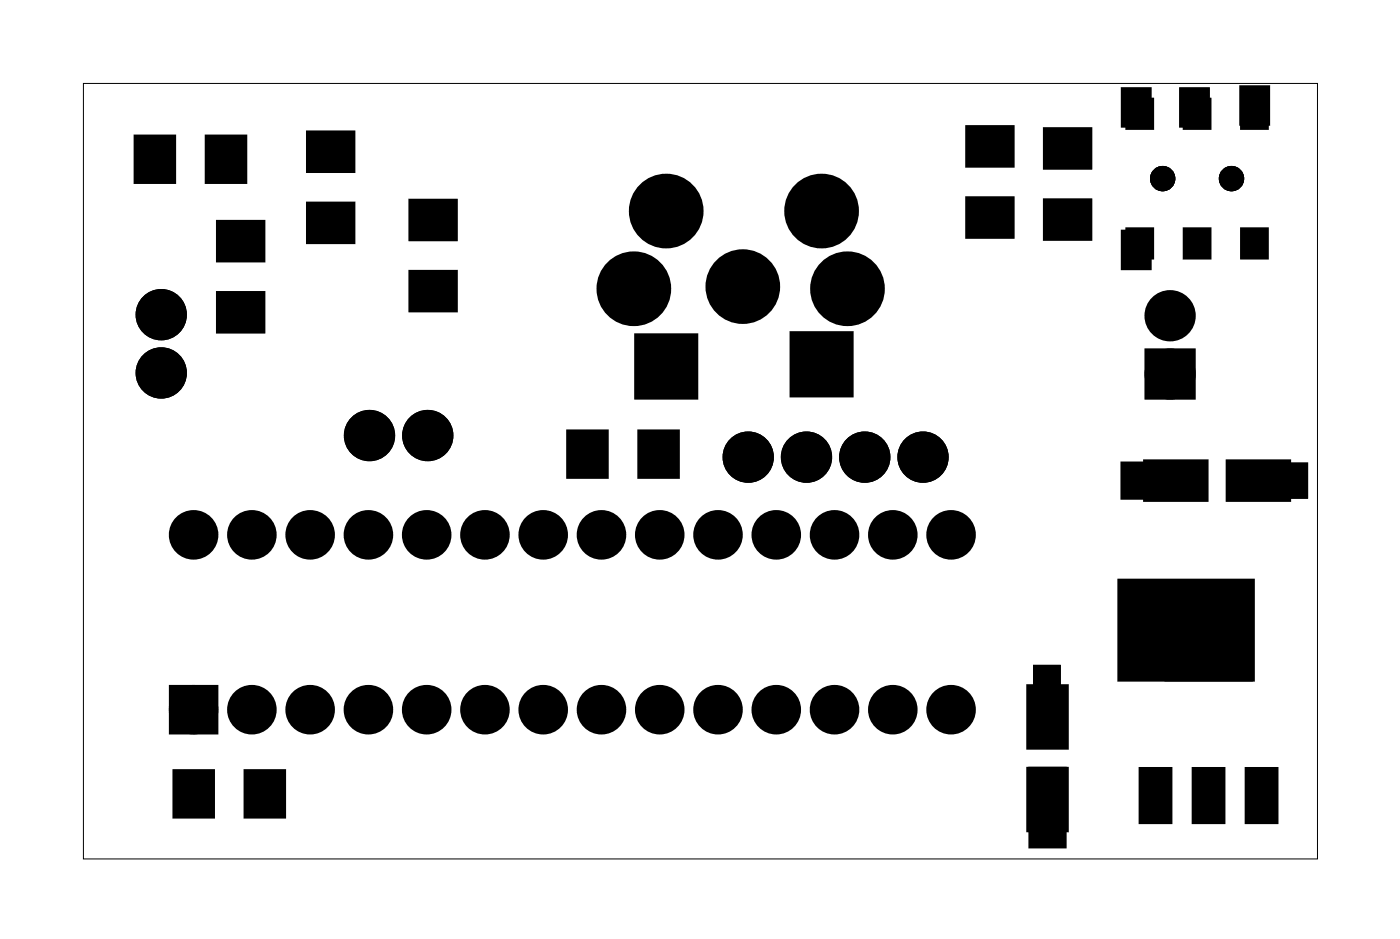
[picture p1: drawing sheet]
<svg xmlns="http://www.w3.org/2000/svg" width="61mm" height="41mm" viewBox="0 0 61 41" stroke-linecap="round" stroke-linejoin="round" font-family="sans-serif">
<path d="M3.6 3.6h53.8v33.8h-53.8z" fill="none" stroke="#000" stroke-width=".04"/>
<g fill="#000">
<path d="M6 6h1.6v1.9h-1.6zM9.1 6h1.6v1.9h-1.6zM9.5 12.8h1.9v1.6h-1.9zM9.5 9.7h1.9v1.6h-1.9zM13.5 8.9h1.9v1.6h-1.9zM13.5 5.8h1.9v1.6h-1.9zM17.9 8.8h1.9v1.6h-1.9zM17.9 11.9h1.9v1.6h-1.9zM24.8 18.8h1.6v1.9h-1.6zM27.8 14.7h2.5v2.6h-2.5zM27.9 18.8h1.6v1.9h-1.6zM34.5 14.6h2.6v2.6h-2.6z"/>
<path d="M42.2 8.7h1.9v1.6h-1.9zM42.2 5.6h1.9v1.6h-1.9zM45.6 5.7h1.9v1.6h-1.9zM45.6 8.8h1.9v1.6h-1.9zM49 3.9h1.1v1.5h-1.1zM49 10.1h1.1v1.5h-1.1zM49.2 4.4h1v1.1h-1zM49.2 10h1v1.2h-1zM50.3 15.6h1.4v1.4h-1.4zM51.5 3.9h1.1v1.5h-1.1zM51.7 4.4h1v1.1h-1zM51.7 10h1v1.2h-1z"/>
<path d="M54.2 4.4h1v1.1h-1zM54.2 10h1v1.2h-1zM54.2 3.8h1v1.6h-1zM7.7 30.2h1.4v1.4h-1.4zM7.6 33.6h1.6v1.9h-1.6zM10.7 33.6h1.6v1.9h-1.6zM45 33.5h1.4v3.3h-1.4zM45.2 29.1h.9v2.7h-.9zM44.9 33.5h1.6v2.6h-1.6zM44.9 29.9h1.6v2.6h-1.6zM48.8 25.3h5.8v4.3h-5.8zM49.8 33.6h1.2v2.2h-1.2z"/>
<path d="M49 20.2h3.3v1.5h-3.3zM50 20.1h2.6v1.6h-2.6zM52.1 33.6h1.2v2.2h-1.2zM50.9 27.4h3.6v2.2h-3.6zM54.4 33.6h1.2v2.2h-1.2zM53.6 20.1h2.6v1.6h-2.6zM53.9 20.3h3v1.3h-3z"/>
</g>
<g fill="none" stroke="#000" stroke-width=".25">
<path d="M6 6h1.6v1.9h-1.6zM9.1 6h1.6v1.9h-1.6zM9.5 12.8h1.9v1.6h-1.9zM9.5 9.7h1.9v1.6h-1.9zM13.5 8.9h1.9v1.6h-1.9zM13.5 5.8h1.9v1.6h-1.9zM17.9 8.8h1.9v1.6h-1.9zM17.9 11.9h1.9v1.6h-1.9zM24.8 18.8h1.6v1.9h-1.6zM27.8 14.7h2.5v2.6h-2.5zM27.9 18.8h1.6v1.9h-1.6zM34.5 14.6h2.6v2.6h-2.6z"/>
<path d="M42.2 8.7h1.9v1.6h-1.9zM42.2 5.6h1.9v1.6h-1.9zM45.6 5.7h1.9v1.6h-1.9zM45.6 8.8h1.9v1.6h-1.9zM49 3.9h1.1v1.5h-1.1zM49 10.1h1.1v1.5h-1.1zM49.2 4.4h1v1.1h-1zM49.2 10h1v1.2h-1zM51.5 3.9h1.1v1.5h-1.1zM51.7 4.4h1v1.1h-1zM51.7 10h1v1.2h-1zM54.2 3.8h1v1.6h-1z"/>
<path d="M54.2 4.4h1v1.1h-1zM54.2 10h1v1.2h-1zM7.6 33.6h1.6v1.9h-1.6zM10.7 33.6h1.6v1.9h-1.6zM44.9 33.5h1.6v2.6h-1.6zM44.9 29.9h1.6v2.6h-1.6zM45 33.5h1.4v3.3h-1.4zM45.2 29.1h.9v2.7h-.9zM48.8 25.3h5.8v4.3h-5.8zM49 20.2h3.3v1.5h-3.3zM49.8 33.6h1.2v2.2h-1.2zM50 20.1h2.6v1.6h-2.6z"/>
<path d="M50.9 27.4h3.6v2.2h-3.6zM52.1 33.6h1.2v2.2h-1.2zM53.6 20.1h2.6v1.6h-2.6zM53.9 20.3h3v1.3h-3zM54.4 33.6h1.2v2.2h-1.2z"/>
<circle cx="32.4" cy="12.5" r="1.5"/>
<circle cx="50.7" cy="7.8" r=".43"/>
<circle cx="53.7" cy="7.8" r=".43"/>
</g>
<g fill="#000">
<circle cx="7" cy="16.3" r=".74"/>
<circle cx="7" cy="13.7" r=".74"/>
<circle cx="16.1" cy="19" r=".74"/>
<circle cx="18.6" cy="19" r=".74"/>
<circle cx="27.6" cy="12.6" r="1"/>
<circle cx="27.6" cy="12.5" r=".64"/>
<circle cx="29" cy="15.8" r=".64"/>
<circle cx="29" cy="9.1" r=".64"/>
<circle cx="29" cy="9.2" r="1"/>
<circle cx="32.4" cy="12.5" r="1.5"/>
<circle cx="32.6" cy="19.9" r=".74"/>
<circle cx="35.2" cy="19.9" r=".74"/>
<circle cx="35.7" cy="15.8" r=".64"/>
<circle cx="35.7" cy="9.1" r=".64"/>
<circle cx="35.8" cy="9.2" r="1"/>
<circle cx="36.9" cy="12.6" r="1"/>
<circle cx="37.1" cy="12.5" r=".64"/>
<circle cx="37.7" cy="19.9" r=".74"/>
<circle cx="40.2" cy="19.9" r=".74"/>
<circle cx="50.7" cy="7.8" r=".43"/>
<circle cx="51" cy="16.3" r=".74"/>
<circle cx="51" cy="13.8" r=".74"/>
<circle cx="53.7" cy="7.8" r=".43"/>
<circle cx="8.4" cy="23.3" r=".7"/>
<circle cx="8.4" cy="30.9" r=".7"/>
<circle cx="11" cy="23.3" r=".7"/>
<circle cx="11" cy="30.9" r=".7"/>
<circle cx="13.5" cy="23.3" r=".7"/>
<circle cx="13.5" cy="30.9" r=".7"/>
<circle cx="16.1" cy="23.3" r=".7"/>
<circle cx="16.1" cy="30.9" r=".7"/>
<circle cx="18.6" cy="23.3" r=".7"/>
<circle cx="18.6" cy="30.9" r=".7"/>
<circle cx="21.1" cy="23.3" r=".7"/>
<circle cx="21.1" cy="30.9" r=".7"/>
<circle cx="23.7" cy="23.3" r=".7"/>
<circle cx="23.7" cy="30.9" r=".7"/>
<circle cx="26.2" cy="23.3" r=".7"/>
<circle cx="26.2" cy="30.9" r=".7"/>
<circle cx="28.8" cy="23.3" r=".7"/>
<circle cx="28.8" cy="30.9" r=".7"/>
<circle cx="31.3" cy="23.3" r=".7"/>
<circle cx="31.3" cy="30.9" r=".7"/>
<circle cx="33.8" cy="23.3" r=".7"/>
<circle cx="33.8" cy="30.9" r=".7"/>
<circle cx="36.4" cy="23.3" r=".7"/>
<circle cx="36.4" cy="30.9" r=".7"/>
<circle cx="38.9" cy="23.3" r=".7"/>
<circle cx="38.9" cy="30.9" r=".7"/>
<circle cx="41.5" cy="23.3" r=".7"/>
<circle cx="41.5" cy="30.9" r=".7"/>
</g>
<g fill="none" stroke="#000" stroke-width="1.3" stroke-linecap="butt">
<circle cx="27.6" cy="12.6" r="1"/>
<circle cx="29" cy="9.2" r="1"/>
<circle cx="35.8" cy="9.2" r="1"/>
<circle cx="36.9" cy="12.6" r="1"/>
</g>
<g fill="none" stroke="#000" stroke-width=".76" stroke-linecap="butt">
<path d="M50.3 15.6h1.4v1.4h-1.4zM7.7 30.2h1.4v1.4h-1.4z"/>
<circle cx="7" cy="13.7" r=".74"/>
<circle cx="7" cy="16.3" r=".74"/>
<circle cx="16.1" cy="19" r=".74"/>
<circle cx="18.6" cy="19" r=".74"/>
<circle cx="32.6" cy="19.9" r=".74"/>
<circle cx="35.2" cy="19.9" r=".74"/>
<circle cx="37.7" cy="19.9" r=".74"/>
<circle cx="40.2" cy="19.9" r=".74"/>
<circle cx="51" cy="16.3" r=".74"/>
<circle cx="51" cy="13.8" r=".74"/>
<circle cx="8.4" cy="23.3" r=".7"/>
<circle cx="8.4" cy="30.9" r=".7"/>
<circle cx="11" cy="23.3" r=".7"/>
<circle cx="11" cy="30.9" r=".7"/>
<circle cx="13.5" cy="23.3" r=".7"/>
<circle cx="13.5" cy="30.9" r=".7"/>
<circle cx="16.1" cy="23.3" r=".7"/>
<circle cx="16.1" cy="30.9" r=".7"/>
<circle cx="18.6" cy="23.3" r=".7"/>
<circle cx="18.6" cy="30.9" r=".7"/>
<circle cx="21.1" cy="23.3" r=".7"/>
<circle cx="21.1" cy="30.9" r=".7"/>
<circle cx="23.7" cy="23.3" r=".7"/>
<circle cx="23.7" cy="30.9" r=".7"/>
<circle cx="26.2" cy="23.3" r=".7"/>
<circle cx="26.2" cy="30.9" r=".7"/>
<circle cx="28.8" cy="23.3" r=".7"/>
<circle cx="28.8" cy="30.9" r=".7"/>
<circle cx="31.3" cy="23.3" r=".7"/>
<circle cx="31.3" cy="30.9" r=".7"/>
<circle cx="33.8" cy="23.3" r=".7"/>
<circle cx="33.8" cy="30.9" r=".7"/>
<circle cx="36.4" cy="23.3" r=".7"/>
<circle cx="36.4" cy="30.9" r=".7"/>
<circle cx="38.9" cy="23.3" r=".7"/>
<circle cx="38.9" cy="30.9" r=".7"/>
<circle cx="41.5" cy="23.3" r=".7"/>
<circle cx="41.5" cy="30.9" r=".7"/>
</g>
<g fill="none" stroke="#000" stroke-width=".51">
<circle cx="27.6" cy="12.5" r=".64"/>
<circle cx="29" cy="9.1" r=".64"/>
<circle cx="29" cy="15.8" r=".64"/>
<circle cx="35.7" cy="9.1" r=".64"/>
<circle cx="35.7" cy="15.8" r=".64"/>
<circle cx="37.1" cy="12.5" r=".64"/>
</g>
</svg>
